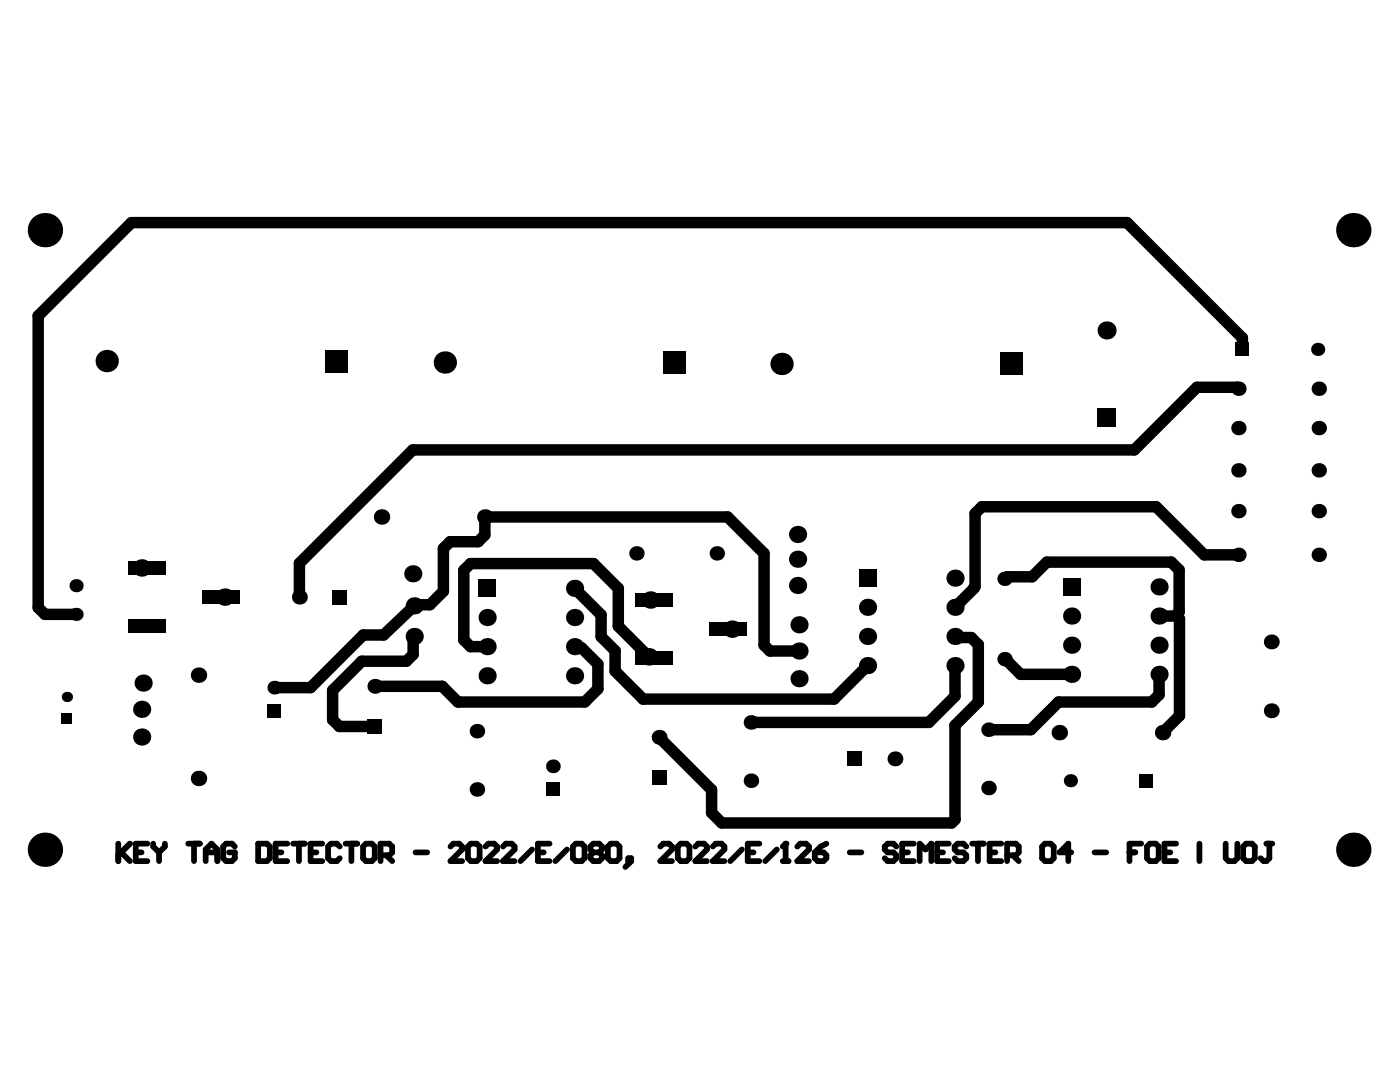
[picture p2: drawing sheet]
<svg xmlns="http://www.w3.org/2000/svg" width="279mm" height="216mm" viewBox="0 0 279 216" stroke-linecap="round" stroke-linejoin="round" font-family="sans-serif">
<g fill="none" stroke="#000" stroke-width="2.3">
<path d="M247.2 77.6l-.3-.3h-8l-12.5 12.5h-144l-22.6 22.6v6.7M247.9 69.7v-2.3l-23-23h-198.7l-18.6 18.6v58.2l1.4 1.4h6.2M114.7 117.4l5.3 5.3v4.4l2.8 2.7v4.1l5.5 5.6h38.1l6.7-6.7M200.4 115.6l.6-.5h5l2.9-2.9h24.9l1.5 1.5v8.4l-.8 .8M247.2 110.7h-6.9l-9.6-9.6h-34.8l-1.3 1.4v14.5l-4 4.2M82.7 127l-.2 .2v3.4l-1.4 1.3h-8.9l-5.8 5.9v5.8l1.3 1.4h7.1M97.2 129h-3.3l-1.3-1.3v-13.9l1.3-1.3h24.6l4.9 4.9v7.6l6.1 6.1M97.2 123.2l-.3 .3M114.7 129l.2 .3h1.2l3.2 3.2v5l-2.6 2.6h-25.3l-3.1-3.2h-13.5M159.5 129.9h-5.9l-1.1-1.2v-18.3l-7.3-7.2h-48.4v3.6l-1.4 1.3h-5.6l-1.3 1.3v8.6l-2.7 2.7h-2.9l-6.3 6h-4.1l-10.5 10.5h-7.3M190.6 132.8v6.1l-5.2 5.3h-35.5M190.6 127l.2 .2h3l1.4 1.4v11.5l-4.6 4.6v18.8l-.7 .7h-45.9l-2-2v-4.6l-10.5-10.5"/>
<path d="M200.5 131.5h.1l3.1 3.1h10.2M231.3 134.6v4l-1.4 1.5h-18.7l-5.5 5.5h-8.4M231.3 122.9h3.5l.6 .6v19.3l-3.4 3.4"/>
</g>
<g fill="#000">
<circle cx="9" cy="45.9" r="3.4"/>
<circle cx="270.1" cy="45.9" r="3.4"/>
<circle cx="21.3" cy="72" r="2.23"/>
<circle cx="88.8" cy="72.3" r="2.23"/>
<circle cx="156" cy="72.6" r="2.23"/>
<circle cx="220.8" cy="65.9" r="1.81"/>
<circle cx="247.2" cy="77.6" r="1.44"/>
<circle cx="263" cy="69.7" r="1.32"/>
<circle cx="263.2" cy="77.6" r="1.44"/>
<circle cx="247.2" cy="85.4" r="1.44"/>
<circle cx="247.2" cy="93.8" r="1.44"/>
<circle cx="263.2" cy="85.4" r="1.44"/>
<circle cx="263.2" cy="93.8" r="1.44"/>
<circle cx="15.2" cy="116.9" r="1.32"/>
<circle cx="28.3" cy="113.3" r="1.74"/>
<circle cx="44.9" cy="119.1" r="1.74"/>
<circle cx="59.8" cy="119.1" r="1.49"/>
<circle cx="76.1" cy="103.2" r="1.54"/>
<circle cx="82.4" cy="114.5" r="1.72"/>
<circle cx="96.8" cy="103.2" r="1.54"/>
<circle cx="114.7" cy="117.4" r="1.72"/>
<circle cx="127" cy="110.4" r="1.44"/>
<circle cx="129.8" cy="119.7" r="1.74"/>
<circle cx="143" cy="110.4" r="1.44"/>
<circle cx="159.2" cy="111.6" r="1.72"/>
<circle cx="159.2" cy="106.6" r="1.72"/>
<circle cx="159.2" cy="116.8" r="1.72"/>
<circle cx="190.6" cy="115.4" r="1.72"/>
<circle cx="200.5" cy="115.5" r="1.44"/>
<circle cx="231.3" cy="117.1" r="1.72"/>
<circle cx="247.2" cy="110.7" r="1.14"/>
<circle cx="247.2" cy="110.7" r="1.44"/>
<circle cx="247.2" cy="102" r="1.44"/>
<circle cx="263.2" cy="110.7" r="1.44"/>
<circle cx="263.2" cy="102" r="1.44"/>
<circle cx="13.4" cy="139.1" r="1.03"/>
<circle cx="15.2" cy="122.6" r="1.32"/>
<circle cx="28.3" cy="125" r="1.14"/>
<circle cx="28.6" cy="136.3" r="1.72"/>
<circle cx="39.6" cy="134.7" r="1.54"/>
<circle cx="54.7" cy="137.2" r="1.37"/>
<circle cx="74.8" cy="136.9" r="1.49"/>
<circle cx="82.7" cy="127" r="1.72"/>
<circle cx="82.7" cy="120.9" r="1.72"/>
<circle cx="97.2" cy="129" r="1.72"/>
<circle cx="97.2" cy="123.2" r="1.72"/>
<circle cx="97.2" cy="134.8" r="1.72"/>
<circle cx="114.7" cy="123.2" r="1.72"/>
<circle cx="114.7" cy="134.8" r="1.72"/>
<circle cx="114.7" cy="129" r="1.72"/>
<circle cx="129.5" cy="131.1" r="1.74"/>
<circle cx="146.1" cy="125.5" r="1.74"/>
<circle cx="159.5" cy="124.7" r="1.72"/>
<circle cx="159.5" cy="135.4" r="1.72"/>
<circle cx="159.5" cy="129.9" r="1.72"/>
<circle cx="173.1" cy="121.2" r="1.72"/>
<circle cx="173.1" cy="127" r="1.72"/>
<circle cx="173.1" cy="132.8" r="1.72"/>
<circle cx="190.6" cy="127" r="1.72"/>
<circle cx="190.6" cy="132.8" r="1.72"/>
<circle cx="190.6" cy="121.2" r="1.72"/>
<circle cx="200.5" cy="131.5" r="1.44"/>
<circle cx="213.9" cy="128.7" r="1.72"/>
<circle cx="213.9" cy="122.9" r="1.72"/>
<circle cx="213.9" cy="134.6" r="1.72"/>
<circle cx="231.3" cy="134.6" r="1.72"/>
<circle cx="231.3" cy="122.9" r="1.72"/>
<circle cx="231.3" cy="128.7" r="1.72"/>
<circle cx="253.7" cy="128.1" r="1.49"/>
<circle cx="28.3" cy="141.5" r="1.72"/>
<circle cx="28.3" cy="147.1" r="1.72"/>
<circle cx="39.6" cy="155.3" r="1.54"/>
<circle cx="95.2" cy="157.5" r="1.45"/>
<circle cx="95.2" cy="145.9" r="1.45"/>
<circle cx="110.3" cy="152.9" r="1.37"/>
<circle cx="131.5" cy="147.1" r="1.49"/>
<circle cx="149.9" cy="155.8" r="1.45"/>
<circle cx="149.9" cy="144.2" r="1.45"/>
<circle cx="178.6" cy="151.4" r="1.49"/>
<circle cx="197.3" cy="145.6" r="1.45"/>
<circle cx="197.3" cy="157.2" r="1.45"/>
<circle cx="211.4" cy="146.2" r="1.54"/>
<circle cx="213.6" cy="155.8" r="1.32"/>
<circle cx="232" cy="146.2" r="1.54"/>
<circle cx="253.7" cy="141.8" r="1.49"/>
<circle cx="9" cy="169.6" r="3.4"/>
<circle cx="156.8" cy="168.3" r=".57"/>
<circle cx="270.1" cy="169.6" r="3.4"/>
</g>
<g fill="none" stroke="#000" stroke-width="1.1">
<path d="M23.6 168.3v3.5M24.2 170.1l1.7 1.7M25.9 168.3l-2.3 2.4M27.1 170.1h1.2M29.4 168.3h-2.3v3.5h2.3M30.6 168.3v.6l1.1 1.2M31.7 170.1v1.7M32.9 168.3v.6l-1.2 1.2M37.6 168.3h2.3M38.7 168.3v3.5M41.1 170.1h2.3M41.1 171.8v-2.3l1.1-1.2 1.2 1.2v2.3"/>
<path d="M46.9 168.9l-.6-.6h-1.2l-.6 .6v2.3l.6 .6h1.2l.6-.6v-1.1h-1.2M51.5 168.3h1.8l.5 .6v2.3l-.5 .6h-1.8zM55 170.1h1.2M57.3 168.3h-2.3v3.5h2.3M58.5 168.3h2.3M59.7 168.3v3.5M62 170.1h1.2M64.3 168.3h-2.3v3.5h2.3M67.8 168.9l-.6-.6h-1.1l-.6 .6v2.3l.6 .6h1.1l.6-.6M69 168.3h2.3M70.1 168.3v3.5M72.5 168.9l.5-.6h1.2l.6 .6v2.3l-.6 .6h-1.2l-.5-.6z"/>
<path d="M75.9 170.7h1.8l.6-.6v-1.2l-.6-.6h-1.8v3.5M77.1 170.7l1.2 1.1M82.9 170.1h2.4M89.9 168.9l.6-.6h1.1l.6 .6v.6l-2.3 2.3h2.3M94 168.3h1.1l.6 .6v2.3l-.6 .6h-1.1l-.6-.6v-2.3zM96.9 168.9l.6-.6h1.1l.6 .6v.6l-2.3 2.3h2.3M100.4 168.9l.6-.6h1.1l.6 .6v.6l-2.3 2.3h2.3M106.2 169.5l-2.3 2.3M107.4 170.1h1.1M109.7 168.3h-2.3v3.5h2.3M113.2 169.5l-2.4 2.3M114.3 168.9l.6-.6h1.2l.6 .6v2.3l-.6 .6h-1.2l-.6-.6z"/>
<path d="M118.4 170.1l-.6-.6v-.6l.6-.6h1.2l.5 .6v.6l-.5 .6M118.4 170.1l-.6 .6v.5l.6 .6h1.2l.5-.6v-.5l-.5-.6M118.4 170.1h1.2M121.3 168.9l.6-.6h1.2l.5 .6v2.3l-.5 .6h-1.2l-.6-.6zM125.4 171.2h.6v.6h-.6zM126 171.8l-1.2 1.2M131.8 168.9l.6-.6h1.1l.6 .6v.6l-2.3 2.3h2.3M135.3 168.9l.6-.6h1.1l.6 .6v2.3l-.6 .6h-1.1l-.6-.6zM138.8 168.9l.5-.6h1.2l.6 .6v.6l-2.3 2.3h2.3M142.2 168.9l.6-.6h1.2l.6 .6v.6l-2.4 2.3h2.4M148.1 169.5l-2.4 2.3M149.2 170.1h1.2"/>
<path d="M151.6 168.3h-2.4v3.5h2.4M155 169.5l-2.3 2.3M156.2 171.8h1.2M156.2 168.9l.6-.6v3.5M159.1 168.9l.6-.6h1.2l.5 .6v.6l-2.3 2.3h2.3M162.6 170.1h1.7l.6 .6v.5l-.6 .6h-1.1l-.6-.6zM164.9 168.3l-1.1 .6-1.2 1.2M169.6 170.1h2.3M178.9 168.9l-.6-.6h-1.2l-.5 .6v.6l.5 .6h1.2l.6 .6v.5l-.6 .6h-1.2l-.5-.6M180.1 170.1h1.1M182.4 168.3h-2.3v3.5h2.3M183.5 171.8v-3.5l1.2 1.2 1.2-1.2v3.5"/>
<path d="M187 170.1h1.2M189.4 168.3h-2.4v3.5h2.4M192.8 168.9l-.5-.6h-1.2l-.6 .6v.6l.6 .6h1.2l.5 .6v.5l-.5 .6h-1.2l-.6-.6M194 168.3h2.3M195.2 168.3v3.5M197.5 170.1h1.2M199.8 168.3h-2.3v3.5h2.3M201 170.7h1.7l.6-.6v-1.2l-.6-.6h-1.7v3.5M202.2 170.7l1.1 1.1M208 168.9l.6-.6h1.1l.6 .6v2.3l-.6 .6h-1.1l-.6-.6zM213.8 170.1h-2.3l1.7-1.8v3.5M218.4 170.1h2.4"/>
<path d="M225.4 170.1h1.2M227.7 168.3h-2.3v3.5M228.9 168.9l.6-.6h1.2l.5 .6v2.3l-.5 .6h-1.2l-.6-.6zM232.4 170.1h1.2M234.7 168.3h-2.3v3.5h2.3M239.4 168.3v3.5M244.6 168.3v2.9l.6 .6h1.2l.5-.6v-2.9M248.7 168.3h1.1l.6 .6v2.3l-.6 .6h-1.1l-.6-.6v-2.3zM252.8 168.3h1.1M253.3 168.3v2.9l-.5 .6h-.6l-.6-.6"/>
</g>
<g fill="#000">
<path d="M64.9 69.8h4.4v4.5h-4.4z" fill-rule="evenodd"/>
<path d="M132.4 70.1h4.4v4.5h-4.4z" fill-rule="evenodd"/>
<path d="M199.6 70.4h4.4v4.5h-4.4z" fill-rule="evenodd"/>
<path d="M246.6 68.4h2.7v2.6h-2.7z" fill-rule="evenodd"/>
<path d="M219 81.6h3.7v3.6h-3.7z" fill-rule="evenodd"/>
<path d="M25.6 112h7.6v2.7h-7.6z" fill-rule="evenodd"/>
<path d="M40.3 117.8h7.5v2.7h-7.5z" fill-rule="evenodd"/>
<path d="M95.5 115.7h3.4v3.4h-3.4z" fill-rule="evenodd"/>
<path d="M126.8 118.4h7.6v2.7h-7.6z" fill-rule="evenodd"/>
<path d="M171.4 113.6h3.5v3.5h-3.5z" fill-rule="evenodd"/>
<path d="M212.1 115.4h3.5v3.4h-3.5z" fill-rule="evenodd"/>
<path d="M25.6 123.6h7.6v2.7h-7.6z" fill-rule="evenodd"/>
<path d="M66.3 117.7h3v2.9h-3z" fill-rule="evenodd"/>
<path d="M126.8 130h7.6v2.7h-7.6z" fill-rule="evenodd"/>
<path d="M141.5 124.2h7.5v2.7h-7.5z" fill-rule="evenodd"/>
<path d="M12.3 142.4h2.1v2h-2.1z" fill-rule="evenodd"/>
<path d="M53.4 140.4h2.7v2.8h-2.7z" fill-rule="evenodd"/>
<path d="M73.3 143.5h3v2.9h-3z" fill-rule="evenodd"/>
<path d="M109 156.1h2.7v2.8h-2.7z" fill-rule="evenodd"/>
<path d="M130.1 153.6h2.9v3h-2.9z" fill-rule="evenodd"/>
<path d="M169.1 149.9h3v3h-3z" fill-rule="evenodd"/>
<path d="M227.3 154.5h2.7v2.6h-2.7z" fill-rule="evenodd"/>
</g>
</svg>
